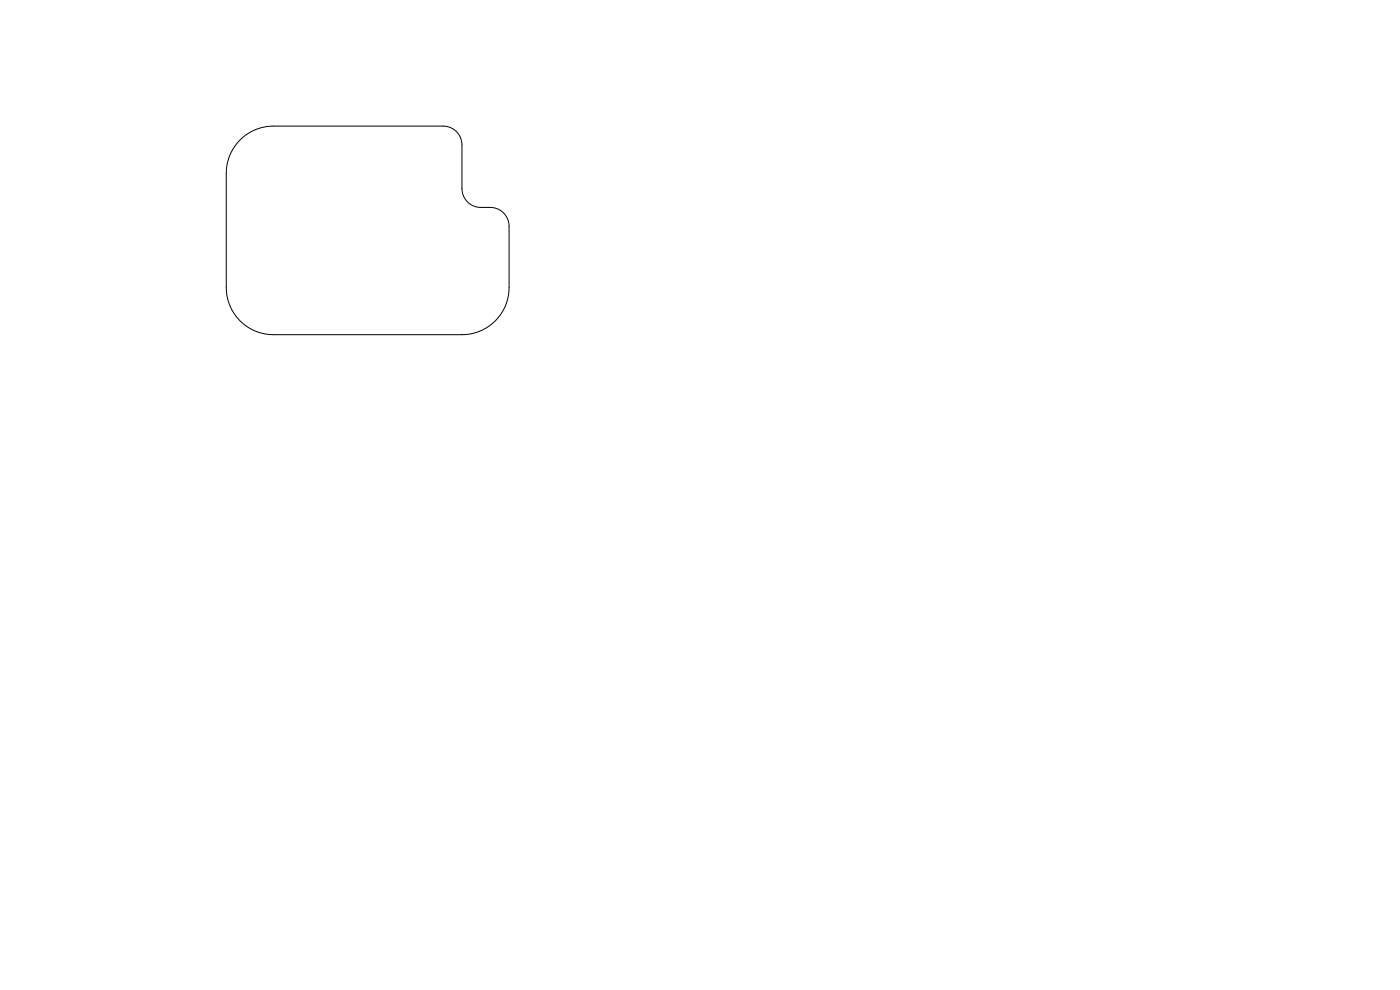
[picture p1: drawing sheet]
<svg xmlns="http://www.w3.org/2000/svg" width="297mm" height="210mm" viewBox="0 0 297 210" stroke-linecap="round" stroke-linejoin="round" font-family="sans-serif">
<path d="M50.9 29.7a10 10 0 0 1 7.1-2.9h36a4 4 0 0 1 4 4v9.2a4 4 0 0 0 4 4h2a4 4 0 0 1 4 4v13a10 10 0 0 1-10 10h-40a10 10 0 0 1-10-10v-24.2a10 10 0 0 1 2.9-7.1z" fill="none" stroke="#000" stroke-width=".21"/>
</svg>
